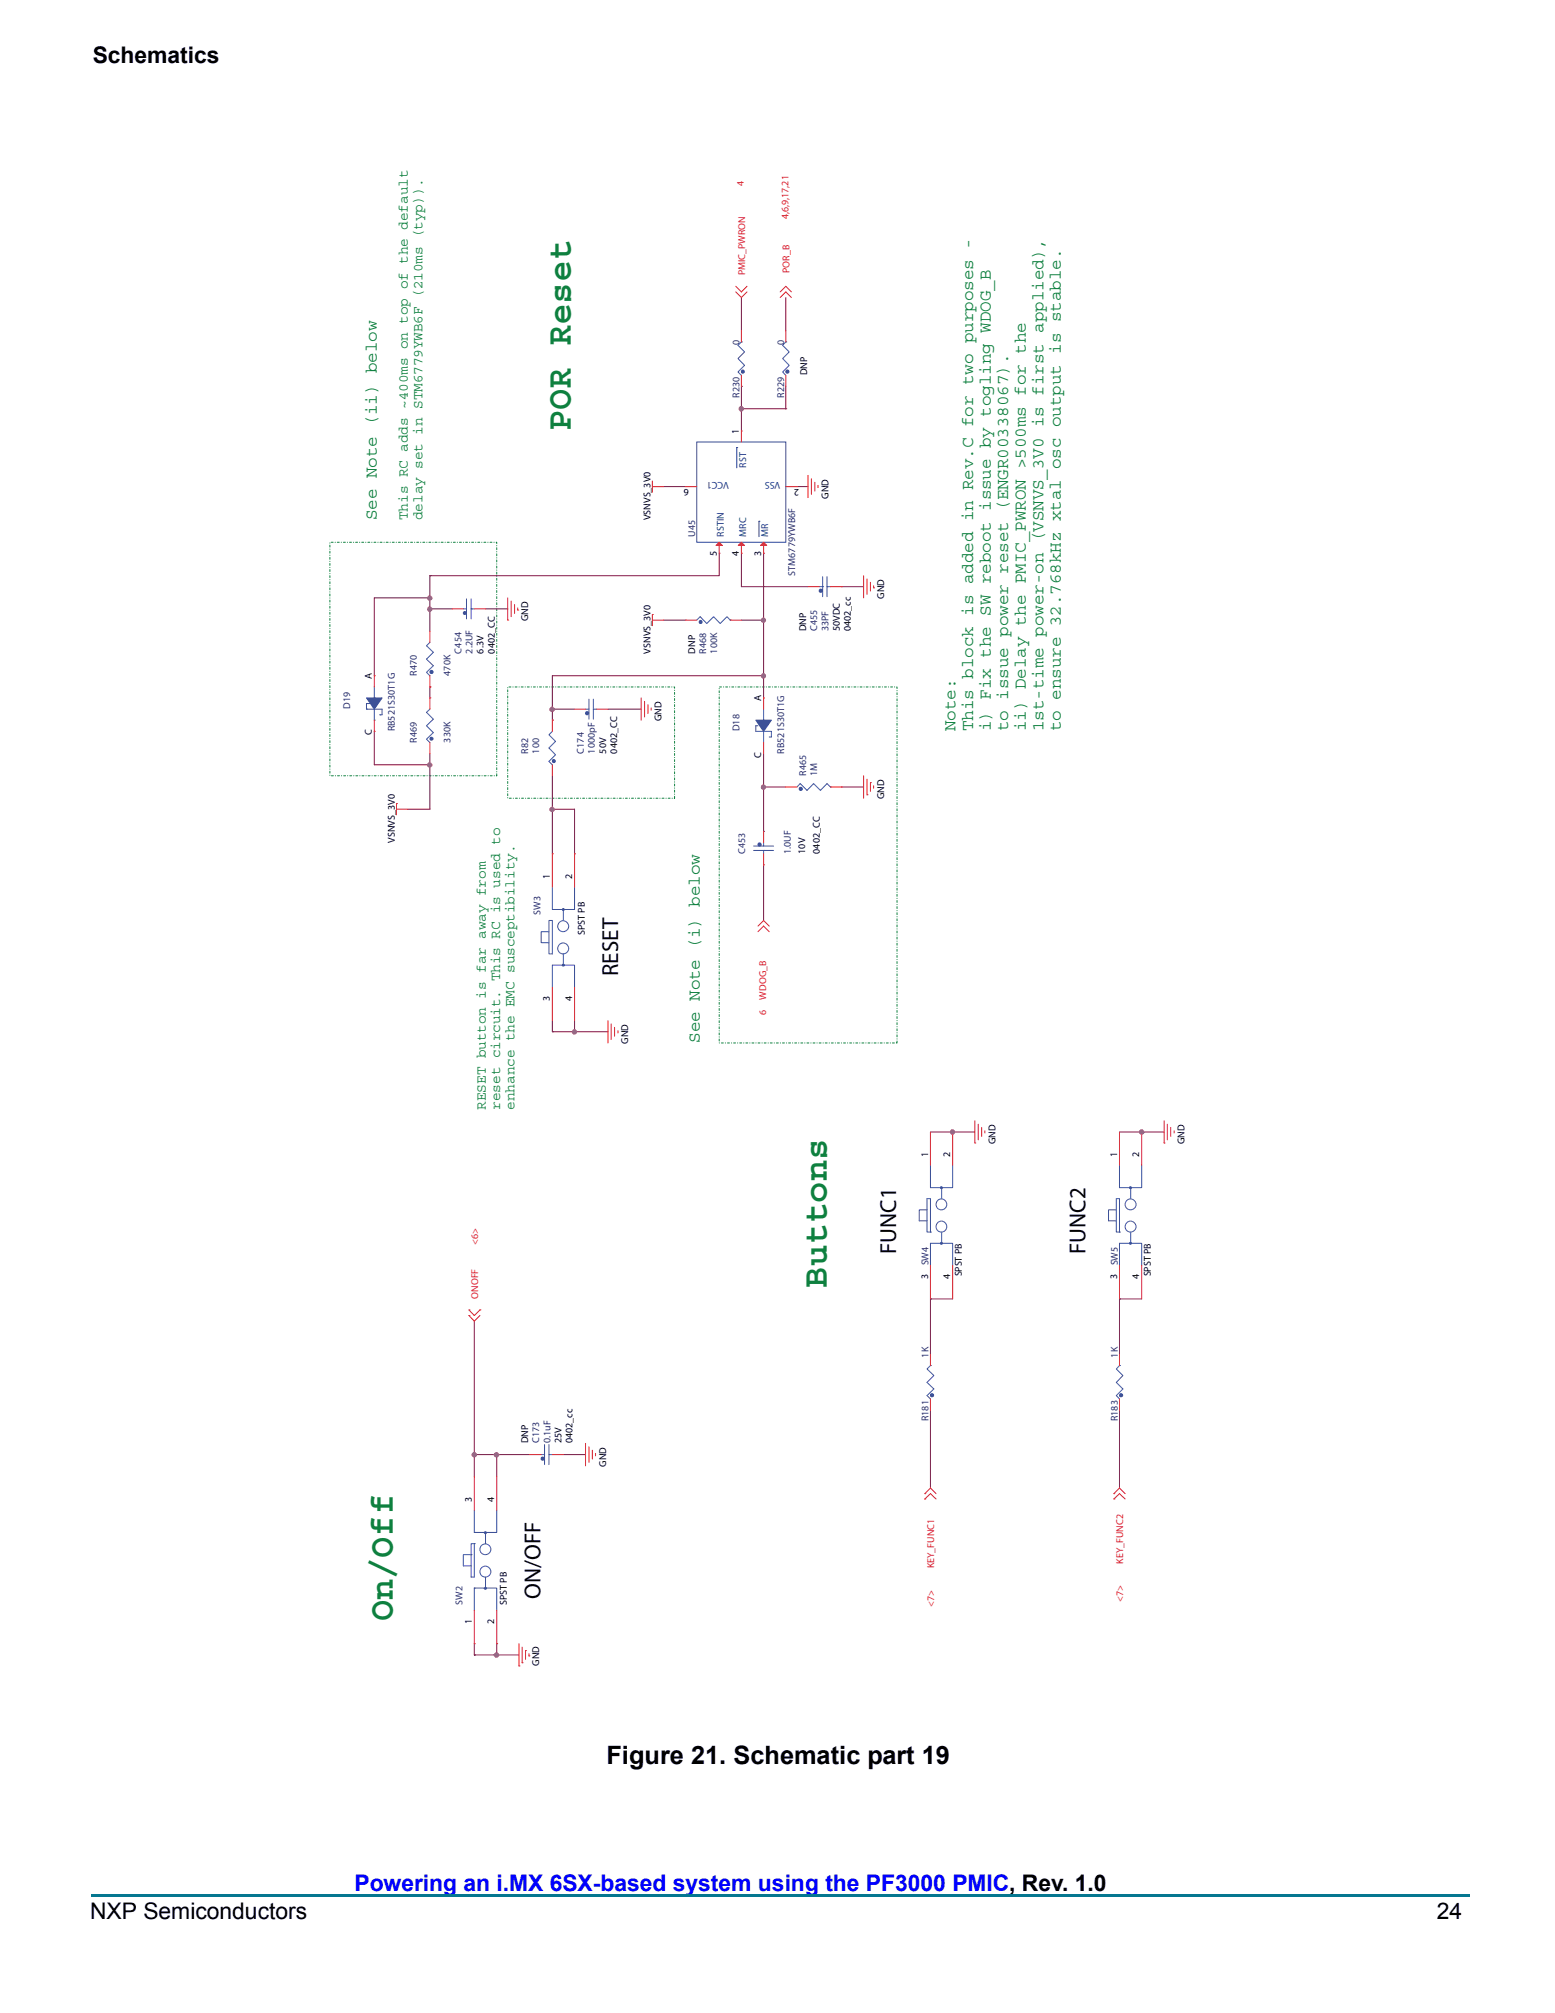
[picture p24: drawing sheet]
<svg xmlns="http://www.w3.org/2000/svg" width="216mm" height="279mm" viewBox="0 0 216 279" stroke-linecap="round" stroke-linejoin="round" font-family="sans-serif">
<defs><g id="words">
<g font-size="4.9" fill="#0e803f">
<text x="79.3" y="59.8" transform="rotate(-90 79.3 59.8)">POR Reset</text>
<text x="114.8" y="178.7" transform="rotate(-90 114.8 178.7)">Buttons</text>
<text x="54.5" y="225.1" transform="rotate(-90 54.5 225.1)">On/Off</text>
</g>
<text font-size="3.5" x="84.2" y="244.8">Figure 21. Schematic part 19</text>
<g font-size="3.2">
<text x="12.9" y="8.8">Schematics</text>
<text x="12.5" y="266.4">NXP Semiconductors</text>
<text x="199.5" y="266.4">24</text>
</g>
<g font-size="3.2" fill="#050504">
<text x="85.8" y="135.5" transform="rotate(-90 85.8 135.5)">RESET</text>
<text x="124.4" y="174.1" transform="rotate(-90 124.4 174.1)">FUNC1</text>
<text x="150.7" y="174.1" transform="rotate(-90 150.7 174.1)">FUNC2</text>
<text x="75" y="222" transform="rotate(-90 75 222)">ON/OFF</text>
</g>
<text font-size="3.2" fill="#00f" x="49.2" y="262.5">Powering an i.MX 6SX-based system using the PF3000 PMIC, Rev. 1.0</text>
<g font-size="2.4" fill="#0e803f">
<text x="52.3" y="72.2" transform="rotate(-90 52.3 72.2)">See Note (ii) below</text>
<text x="132.7" y="101.5" transform="rotate(-90 132.7 101.5)">Note:</text>
<text x="135.1" y="101.5" transform="rotate(-90 135.1 101.5)">This block is added in Rev.C for two purposes -</text>
<text x="137.6" y="101.5" transform="rotate(-90 137.6 101.5)">i) Fix the SW reboot issue by togling WDOG_B</text>
<text x="140" y="101.5" transform="rotate(-90 140 101.5)">to issue power reset (ENGR00338067).</text>
<text x="142.4" y="101.5" transform="rotate(-90 142.4 101.5)">ii) Delay the PMIC_PWRON &gt;500ms for the</text>
<text x="144.9" y="101.5" transform="rotate(-90 144.9 101.5)">1st-time power-on (VSNVS_3V0 is first applied),</text>
<text x="147.3" y="101.5" transform="rotate(-90 147.3 101.5)">to ensure 32.768kHz xtal osc output is stable.</text>
<text x="97.1" y="144.8" transform="rotate(-90 97.1 144.8)">See Note (i) below</text>
</g>
<g font-size="2" fill="#0e803f">
<text x="56.6" y="72.2" transform="rotate(-90 56.6 72.2)">This RC adds ~400ms on top of the default</text>
<text x="58.6" y="72.2" transform="rotate(-90 58.6 72.2)">delay set in STM6779YWB6F (210ms (typ)).</text>
<text x="67.4" y="154" transform="rotate(-90 67.4 154)">RESET button is far away from</text>
<text x="69.4" y="154" transform="rotate(-90 69.4 154)">reset circuit. This RC is used to</text>
<text x="71.4" y="154" transform="rotate(-90 71.4 154)">enhance the EMC susceptibility.</text>
</g>
<g font-size="1.4" fill="#ee2123">
<text x="103.3" y="25.9" transform="rotate(-90 103.3 25.9)">4</text>
<text x="109.5" y="30.5" transform="rotate(-90 109.5 30.5)">4,6,9,17,21</text>
<text x="103.4" y="38.2" transform="rotate(-90 103.4 38.2)">PMIC_PWRON</text>
<text x="109.6" y="37.9" transform="rotate(-90 109.6 37.9)">POR_B</text>
<text x="106.4" y="140.9" transform="rotate(-90 106.4 140.9)">6</text>
<text x="106.4" y="138.7" transform="rotate(-90 106.4 138.7)">WDOG_B</text>
<text x="66.4" y="172.8" transform="rotate(-90 66.4 172.8)">&lt;6&gt;</text>
<text x="66.4" y="180.3" transform="rotate(-90 66.4 180.3)">ONOFF</text>
<text x="129.7" y="217.6" transform="rotate(-90 129.7 217.6)">KEY_FUNC1</text>
<text x="155.9" y="217" transform="rotate(-90 155.9 217)">KEY_FUNC2</text>
<text x="129.7" y="223.1" transform="rotate(-90 129.7 223.1)">&lt;7&gt;</text>
<text x="155.9" y="222.4" transform="rotate(-90 155.9 222.4)">&lt;7&gt;</text>
</g>
<g font-size="1.4" fill="#272973">
<text x="102.7" y="47.9" transform="rotate(-90 102.7 47.9)">0</text>
<text x="108.9" y="47.9" transform="rotate(-90 108.9 47.9)">0</text>
<text x="102.7" y="55.2" transform="rotate(-90 102.7 55.2)">R230</text>
<text x="108.9" y="55.2" transform="rotate(-90 108.9 55.2)">R229</text>
<text x="96.5" y="74.5" transform="rotate(-90 96.5 74.5)">U45</text>
<text x="110.4" y="79.9" transform="rotate(-90 110.4 79.9)">STM6779YWB6F</text>
<text x="113.5" y="87.6" transform="rotate(-90 113.5 87.6)">C455</text>
<text x="115" y="87.6" transform="rotate(-90 115 87.6)">33PF</text>
<text x="57.9" y="93.8" transform="rotate(-90 57.9 93.8)">R470</text>
<text x="62.5" y="93.8" transform="rotate(-90 62.5 93.8)">470K</text>
<text x="64.1" y="90.7" transform="rotate(-90 64.1 90.7)">C454</text>
<text x="65.6" y="90.7" transform="rotate(-90 65.6 90.7)">2.2UF</text>
<text x="98" y="90.7" transform="rotate(-90 98 90.7)">R468</text>
<text x="99.6" y="90.7" transform="rotate(-90 99.6 90.7)">100K</text>
<text x="48.6" y="98.4" transform="rotate(-90 48.6 98.4)">D19</text>
<text x="54.8" y="101.5" transform="rotate(-90 54.8 101.5)">RB521S30T1G</text>
<text x="102.7" y="101.5" transform="rotate(-90 102.7 101.5)">D18</text>
<text x="57.9" y="103.1" transform="rotate(-90 57.9 103.1)">R469</text>
<text x="62.5" y="103.1" transform="rotate(-90 62.5 103.1)">330K</text>
<text x="73.3" y="104.6" transform="rotate(-90 73.3 104.6)">R82</text>
<text x="74.9" y="104.6" transform="rotate(-90 74.9 104.6)">100</text>
<text x="81.1" y="104.6" transform="rotate(-90 81.1 104.6)">C174</text>
<text x="82.6" y="104.6" transform="rotate(-90 82.6 104.6)">1000pF</text>
<text x="108.9" y="104.6" transform="rotate(-90 108.9 104.6)">RB521S30T1G</text>
<text x="111.9" y="107.7" transform="rotate(-90 111.9 107.7)">R465</text>
<text x="113.5" y="107.7" transform="rotate(-90 113.5 107.7)">1M</text>
<text x="103.4" y="118.5" transform="rotate(-90 103.4 118.5)">C453</text>
<text x="109.8" y="118.5" transform="rotate(-90 109.8 118.5)">1.0UF</text>
<text x="75" y="127" transform="rotate(-90 75 127)">SW3</text>
<text x="128.9" y="175.6" transform="rotate(-90 128.9 175.6)">SW4</text>
<text x="155.2" y="175.6" transform="rotate(-90 155.2 175.6)">SW5</text>
<text x="128.9" y="188.4" transform="rotate(-90 128.9 188.4)">1K</text>
<text x="155.2" y="188.4" transform="rotate(-90 155.2 188.4)">1K</text>
<text x="128.9" y="197.3" transform="rotate(-90 128.9 197.3)">R181</text>
<text x="155.2" y="197.3" transform="rotate(-90 155.2 197.3)">R183</text>
<text x="74.9" y="200.3" transform="rotate(-90 74.9 200.3)">C173</text>
<text x="76.4" y="200.3" transform="rotate(-90 76.4 200.3)">0.1uF</text>
<text x="64.2" y="222.8" transform="rotate(-90 64.2 222.8)">SW2</text>
</g>
<g font-size="1.4" fill="#050504">
<text x="112.1" y="52.1" transform="rotate(-90 112.1 52.1)">DNP</text>
<text x="102.6" y="60.3" transform="rotate(-90 102.6 60.3)">1</text>
<text x="95.7" y="67.9" transform="rotate(-180 95.7 67.9)">6</text>
<text x="111" y="67.9" transform="rotate(-180 111 67.9)">2</text>
<text x="115" y="69.2" transform="rotate(-90 115 69.2)">GND</text>
<text x="90.3" y="72.2" transform="rotate(-90 90.3 72.2)">VSNVS_3V0</text>
<text x="99.5" y="77.1" transform="rotate(-90 99.5 77.1)">5</text>
<text x="102.6" y="77.1" transform="rotate(-90 102.6 77.1)">4</text>
<text x="105.7" y="77.1" transform="rotate(-90 105.7 77.1)">3</text>
<text x="122.8" y="83.1" transform="rotate(-90 122.8 83.1)">GND</text>
<text x="73.3" y="86.2" transform="rotate(-90 73.3 86.2)">GND</text>
<text x="111.9" y="87.6" transform="rotate(-90 111.9 87.6)">DNP</text>
<text x="116.6" y="87.6" transform="rotate(-90 116.6 87.6)">50VDC</text>
<text x="118.1" y="87.6" transform="rotate(-90 118.1 87.6)">0402_cc</text>
<text x="51.6" y="94.3" transform="rotate(-90 51.6 94.3)">A</text>
<text x="67.1" y="90.7" transform="rotate(-90 67.1 90.7)">6.3V</text>
<text x="68.7" y="90.7" transform="rotate(-90 68.7 90.7)">0402_CC</text>
<text x="90.3" y="90.7" transform="rotate(-90 90.3 90.7)">VSNVS_3V0</text>
<text x="96.5" y="90.7" transform="rotate(-90 96.5 90.7)">DNP</text>
<text x="91.9" y="100.1" transform="rotate(-90 91.9 100.1)">GND</text>
<text x="105.7" y="97.3" transform="rotate(-90 105.7 97.3)">A</text>
<text x="51.6" y="102.1" transform="rotate(-90 51.6 102.1)">C</text>
<text x="84.1" y="104.6" transform="rotate(-90 84.1 104.6)">50V</text>
<text x="85.7" y="104.6" transform="rotate(-90 85.7 104.6)">0402_CC</text>
<text x="105.7" y="105.2" transform="rotate(-90 105.7 105.2)">C</text>
<text x="122.8" y="110.9" transform="rotate(-90 122.8 110.9)">GND</text>
<text x="54.8" y="117" transform="rotate(-90 54.8 117)">VSNVS_3V0</text>
<text x="111.8" y="118.5" transform="rotate(-90 111.8 118.5)">10V</text>
<text x="113.8" y="118.5" transform="rotate(-90 113.8 118.5)">0402_CC</text>
<text x="76.4" y="122" transform="rotate(-90 76.4 122)">1</text>
<text x="79.4" y="122" transform="rotate(-90 79.4 122)">2</text>
<text x="81.2" y="129.8" transform="rotate(-90 81.2 129.8)">SPST PB</text>
<text x="76.4" y="138.9" transform="rotate(-90 76.4 138.9)">3</text>
<text x="79.4" y="138.9" transform="rotate(-90 79.4 138.9)">4</text>
<text x="87.2" y="144.9" transform="rotate(-90 87.2 144.9)">GND</text>
<text x="128.8" y="160.6" transform="rotate(-90 128.8 160.6)">1</text>
<text x="131.9" y="160.6" transform="rotate(-90 131.9 160.6)">2</text>
<text x="138.2" y="158.8" transform="rotate(-90 138.2 158.8)">GND</text>
<text x="155.1" y="160.6" transform="rotate(-90 155.1 160.6)">1</text>
<text x="158.2" y="160.6" transform="rotate(-90 158.2 160.6)">2</text>
<text x="164.4" y="158.8" transform="rotate(-90 164.4 158.8)">GND</text>
<text x="128.8" y="177.5" transform="rotate(-90 128.8 177.5)">3</text>
<text x="131.9" y="177.5" transform="rotate(-90 131.9 177.5)">4</text>
<text x="133.6" y="177.2" transform="rotate(-90 133.6 177.2)">SPST PB</text>
<text x="155.1" y="177.5" transform="rotate(-90 155.1 177.5)">3</text>
<text x="158.2" y="177.5" transform="rotate(-90 158.2 177.5)">4</text>
<text x="159.8" y="177.2" transform="rotate(-90 159.8 177.2)">SPST PB</text>
<text x="73.3" y="200.3" transform="rotate(-90 73.3 200.3)">DNP</text>
<text x="78" y="200.3" transform="rotate(-90 78 200.3)">25V</text>
<text x="79.5" y="200.3" transform="rotate(-90 79.5 200.3)">0402_cc</text>
<text x="84.1" y="203.6" transform="rotate(-90 84.1 203.6)">GND</text>
<text x="65.5" y="208.5" transform="rotate(-90 65.5 208.5)">3</text>
<text x="68.6" y="208.5" transform="rotate(-90 68.6 208.5)">4</text>
<text x="65.5" y="225.4" transform="rotate(-90 65.5 225.4)">1</text>
<text x="68.6" y="225.4" transform="rotate(-90 68.6 225.4)">2</text>
<text x="70.4" y="222.8" transform="rotate(-90 70.4 222.8)">SPST PB</text>
<text x="74.9" y="231.2" transform="rotate(-90 74.9 231.2)">GND</text>
</g>
<g font-size="1.4" fill="#17437e">
<text x="103.6" y="64.9" transform="rotate(-90 103.6 64.9)">RST</text>
<text x="101.2" y="66.9" transform="rotate(-180 101.2 66.9)">VCC1</text>
<text x="108.3" y="66.9" transform="rotate(-180 108.3 66.9)">VSS</text>
<text x="100.5" y="74.5" transform="rotate(-90 100.5 74.5)">RSTIN</text>
<text x="103.6" y="74.5" transform="rotate(-90 103.6 74.5)">MRC</text>
<text x="106.7" y="74.5" transform="rotate(-90 106.7 74.5)">MR</text>
</g>
</g></defs>
<path d="M12.6 262.9h.2v.4h-.2z" fill="#057790"/>
<path d="M12.8 263.1h191.2" fill="none" stroke="#057790" stroke-width=".36"/>
<path d="M25.9 21.3h168v220.5h-168z" fill="#fff"/>
<path d="M45.8 75.3h23.2v32.4h-23.2zM70.5 95.3h23.2v15.5h-23.2zM99.9 95.3h24.6v49.5h-24.6z" fill="none" stroke="#0e803f" stroke-width=".14" stroke-dasharray=".3 .3 0 .3"/>
<path d="M129.2 157.1h3.1M129.2 180.3h3.1" fill="none" stroke="#7f1441" stroke-width=".14"/>
<circle cx="132.2" cy="157.1" r=".3" fill="#b8529f"/>
<circle cx="132.2" cy="157.1" r=".3" fill="none" stroke="#b8529f" stroke-width=".14"/>
<path d="M155.4 157.1h3.1M155.4 180.3h3.1" fill="none" stroke="#7f1441" stroke-width=".14"/>
<circle cx="158.5" cy="157.1" r=".3" fill="#b8529f"/>
<circle cx="158.5" cy="157.1" r=".3" fill="none" stroke="#b8529f" stroke-width=".14"/>
<path d="M69 229.7h3.1" fill="none" stroke="#7f1441" stroke-width=".14"/>
<circle cx="68.9" cy="229.7" r=".3" fill="#b8529f"/>
<circle cx="68.9" cy="229.7" r=".3" fill="none" stroke="#b8529f" stroke-width=".14"/>
<path d="M132.3 157.1h3M158.5 157.1h3.1M65.9 201.9h3.1M65.9 201.9v3.1M65.9 201.9h.1M73.6 201.9h-4.6v3.1M78.2 201.9h3.1M65.9 229.7h3.1M65.9 229.7h.1M65.9 228.1v1.6M69 229.7h.1M69 228.1v1.6" fill="none" stroke="#7f1441" stroke-width=".14"/>
<circle cx="68.9" cy="201.9" r=".3" fill="#b8529f"/>
<circle cx="68.9" cy="201.9" r=".3" fill="none" stroke="#b8529f" stroke-width=".14"/>
<path d="M65.9 183.4v18.5" fill="none" stroke="#7f1441" stroke-width=".14"/>
<circle cx="65.8" cy="201.9" r=".3" fill="#b8529f"/>
<circle cx="65.8" cy="201.9" r=".3" fill="none" stroke="#b8529f" stroke-width=".14"/>
<path d="M84.4 98.4h4.6M106 86.1h.1M106 86.1v7.7h-29.3M129.2 180.3h.1M129.2 195.7v10.8M129.2 180.3v7.7M155.4 180.3h.1M155.4 195.7v10.8M155.4 180.3v7.7" fill="none" stroke="#7f1441" stroke-width=".14"/>
<circle cx="106" cy="93.8" r=".3" fill="#b8529f"/>
<circle cx="106" cy="93.8" r=".3" fill="none" stroke="#b8529f" stroke-width=".14"/>
<path d="M76.7 93.8v4.6" fill="none" stroke="#7f1441" stroke-width=".14"/>
<circle cx="76.7" cy="98.5" r=".3" fill="#b8529f"/>
<circle cx="76.7" cy="98.5" r=".3" fill="none" stroke="#b8529f" stroke-width=".14"/>
<path d="M106 115.4h.1M106 104.6v4.6M109.1 109.2h-3.1v6.2M116.8 109.2h3.1" fill="none" stroke="#7f1441" stroke-width=".14"/>
<circle cx="106" cy="109.3" r=".3" fill="#b8529f"/>
<circle cx="106" cy="109.3" r=".3" fill="none" stroke="#b8529f" stroke-width=".14"/>
<path d="M92.1 67.5h3.1M62.8 84.5h-3.1v3.1M67.4 84.5h3.1M76.7 98.4h3.1M92.1 86.1h3.1M102.9 86.1h3.1M106 93.8v3.1M106 120v7.8" fill="none" stroke="#7f1441" stroke-width=".14"/>
<circle cx="59.7" cy="84.5" r=".3" fill="#b8529f"/>
<circle cx="59.7" cy="84.5" r=".3" fill="none" stroke="#b8529f" stroke-width=".14"/>
<path d="M106 76.8v9.3M59.7 83v1.5M106 86.1h.1" fill="none" stroke="#7f1441" stroke-width=".14"/>
<circle cx="106" cy="86.1" r=".3" fill="#b8529f"/>
<circle cx="106" cy="86.1" r=".3" fill="none" stroke="#b8529f" stroke-width=".14"/>
<path d="M102.9 53.6h.1M102.9 53.6v3.1h6.2M99.9 76.8v3.1h-40.2M59.7 106.2v6.1h-3.1" fill="none" stroke="#7f1441" stroke-width=".14"/>
<circle cx="102.9" cy="56.7" r=".3" fill="#b8529f"/>
<circle cx="102.9" cy="56.7" r=".3" fill="none" stroke="#b8529f" stroke-width=".14"/>
<path d="M102.9 56.7h.1M102.9 56.7v3.1M109.1 56.7h.1M109.1 53.6v3.1M102.9 76.8v4.6h9.3M52 83h7.7M59.7 95.3h.1M59.7 95.3v1.6M116.8 81.4h3.1" fill="none" stroke="#7f1441" stroke-width=".14"/>
<circle cx="59.7" cy="83" r=".3" fill="#b8529f"/>
<circle cx="59.7" cy="83" r=".3" fill="none" stroke="#b8529f" stroke-width=".14"/>
<path d="M52 83v10.8M59.7 104.6v1.6h-7.7" fill="none" stroke="#7f1441" stroke-width=".14"/>
<circle cx="59.7" cy="106.2" r=".3" fill="#b8529f"/>
<circle cx="59.7" cy="106.2" r=".3" fill="none" stroke="#b8529f" stroke-width=".14"/>
<path d="M102.9 41.3v4.6M109.1 41.3v4.6M59.7 79.9h.1M59.7 79.9v3.1M110.7 67.5h1.5M76.7 100h.1M76.7 98.4v1.6M52 101.5v4.7M76.7 107.7v4.6h3.1" fill="none" stroke="#7f1441" stroke-width=".14"/>
<circle cx="76.7" cy="112.3" r=".3" fill="#b8529f"/>
<circle cx="76.7" cy="112.3" r=".3" fill="none" stroke="#b8529f" stroke-width=".14"/>
<path d="M76.7 112.3v6.2M79.8 112.3v6.2M76.7 143.2h3.1M79.8 143.2h.1M79.8 141.7v1.5M79.8 143.2h4.6" fill="none" stroke="#7f1441" stroke-width=".14"/>
<circle cx="79.8" cy="143.2" r=".3" fill="#b8529f"/>
<circle cx="79.8" cy="143.2" r=".3" fill="none" stroke="#b8529f" stroke-width=".14"/>
<path d="M76.7 143.2h.1M76.7 141.7v1.5" fill="none" stroke="#7f1441" stroke-width=".14"/>
<g fill="none" stroke="#ee2123" stroke-width=".14">
<path d="M102.2 39.7l.7 .8 .8-.8M102.2 40.5l.7 .8 .8-.8M108.3 40.5l.8-.8 .8 .8M108.3 41.3l.8-.8 .8 .8M90.6 67.5h1.5M90.6 66.8v1.5M112.2 66v3.1M112.7 66.5v2.1M113.1 66.9v1.3M113.6 67.4v.3M119.9 79.9v3.1M70.5 86.1h.1"/>
<path d="M70.5 83v3.1M71 83.4v2.2M71.4 83.9v1.3M71.9 84.7h.1M71.9 84.4v.3M89 96.9v3.1M89.5 97.3v2.2M90 97.8v1.2M90.4 98.3v.3M90.6 86.1h1.5M90.6 85.3h.1M90.6 85.3v1.5"/>
<path d="M120.4 80.3v2.2M120.9 80.8v1.2M121.3 81.6h.1M121.3 81.3v.3M55 112.3h1.6M55 111.5h.1M55 111.5v1.6M119.9 107.7v3.1M120.4 110.3h.1M120.4 108.2v2.1M120.9 108.6h.1M120.9 108.6v1.2"/>
<path d="M121.3 109.1v.3M105.2 128.5l.8-.7 .8 .7M105.2 129.3l.8-.8 .8 .8M84.4 141.7v3.1M84.9 142.1v2.2M85.3 142.6v1.2M85.8 143.1v.3M135.3 158.6h.1M135.3 155.6v3M135.8 156v2.2M136.3 156.5v1.2M136.7 157v.3"/>
<path d="M161.6 158.6h.1M161.6 155.6v3M162.1 156v2.2M162.5 156.5v1.2M163 157v.3M65.1 182.6h.1M65.1 181.8h.1M65.1 182.6l.8 .8 .7-.8M65.1 181.8l.8 .8 .7-.8M66.6 181.8h.1M81.3 200.3v3.2M81.8 200.8v2.2"/>
<path d="M82.2 201.3v1.2M82.7 201.7v.4M128.4 207.3l.8-.8 .8 .8M128.4 208.1l.8-.8 .8 .8M128.4 207.3h.1M128.4 208.1h.1M154.7 207.3l.7-.8 .8 .8M154.7 208.1l.7-.8 .8 .8M154.7 207.3h.1M154.7 208.1h.1M72.1 231.2h.1M72.1 228.1v3.1"/>
<path d="M72.5 230.8h.1M72.5 228.6v2.2M73 229.1h.1M73 229.1v1.2M73.4 229.8h.1M73.4 229.5v.3"/>
</g>
<path d="M81.8 97v2.8M82.4 98.4h.5M82.4 97v2.8" fill="none" stroke="#3a54a4" stroke-width=".14"/>
<path d="M81.3 98.8h.4v.4h-.4z" fill-rule="evenodd" fill="#3a54a4"/>
<g fill="none" stroke="#3a54a4" stroke-width=".14">
<path d="M81.3 98.4h.5M81.3 98.8h.4v.4h-.4zM65.4 214.3h.5v4.6h-.5zM65.4 215.8h.1M65.4 215.8h-1.1v1.5h1.1M65.9 209.6v3.1M65.9 212.7h.1M65.9 214.3h.1M67.4 218.9v1.5M67.4 212.7v1.6M69 209.6v3.1h-3.1M65.9 220.4h3.1v3.1"/>
<path d="M65.9 220.4v3.1M65.9 220.4h.1"/>
<circle cx="67.4" cy="215" r=".75"/>
<circle cx="67.4" cy="218.1" r=".76"/>
</g>
<path d="M79.8 98.4h1.5M82.9 98.4h1.5" fill="none" stroke="#ee2123" stroke-width=".14"/>
<path d="M67.3 220.4h.2v.2h-.2z" fill-rule="evenodd" fill="#3a54a4"/>
<path d="M67.3 220.4h.2v.2h-.2z" fill="none" stroke="#3a54a4" stroke-width=".14"/>
<path d="M67.3 212.6h.2v.2h-.2z" fill-rule="evenodd" fill="#3a54a4"/>
<path d="M96.7 61.3h12.4v14h-12.4zM67.3 212.6h.2v.2h-.2z" fill="none" stroke="#3a54a4" stroke-width=".14"/>
<path d="M102.9 59.8h.1M102.9 59.8v1.5M109.1 67.5h1.6M65.9 205v4.6M69 205v4.6M65.9 228.1h.1M65.9 223.5v4.6M69 228.1h.1M69 223.5v4.6" fill="none" stroke="#ee2123" stroke-width=".14"/>
<path d="M102.3 62.1h.1M102.3 62.1v2.8" fill="none" stroke="#17437e" stroke-width=".14"/>
<path d="M105.6 75.7l.4-.4 .5 .4z" fill="#ee2123"/>
<path d="M105.6 75.7l.4-.4 .5 .4zM106 76.8h.1M106 75.3v1.5" fill="none" stroke="#ee2123" stroke-width=".14"/>
<path d="M105.4 72.4h.1M105.4 72.4v2.1" fill="none" stroke="#17437e" stroke-width=".14"/>
<path d="M102.5 75.7l.4-.4 .5 .4z" fill="#ee2123"/>
<path d="M102.5 75.7l.4-.4 .5 .4zM102.9 76.8h.1M102.9 75.3v1.5" fill="none" stroke="#ee2123" stroke-width=".14"/>
<path d="M99.4 75.7l.5-.4 .4 .4z" fill="#ee2123"/>
<path d="M95.2 67.5h1.5M99.4 75.7l.5-.4 .4 .4zM99.9 76.8h.1M99.9 75.3v1.5" fill="none" stroke="#ee2123" stroke-width=".14"/>
<path d="M155.4 189.5h.1M155.4 189.5l-.4 .5 .9 .9-.9 1 .9 .9-.9 .9 .4 .5" fill="none" stroke="#3a54a4" stroke-width=".14"/>
<path d="M155.5 193.5h.3v.3h-.3z" fill-rule="evenodd" fill="#3a54a4"/>
<path d="M106 100h.1M106 98.4v1.6M104.9 100.7v.8h2.2v.8M106 101.5v1.6M155.5 193.5h.3v.3h-.3z" fill="none" stroke="#3a54a4" stroke-width=".14"/>
<path d="M155.4 194.2v1.5M155.4 188v1.5" fill="none" stroke="#ee2123" stroke-width=".14"/>
<path d="M104.9 100h2.2l-1.1 1.5z" fill="#3a54a4"/>
<path d="M64.8 83.1v2.8M65.4 83.1v2.8M65.4 84.5h.1M65.4 84.5h.5M104.9 100h2.2l-1.1 1.5zM104.9 100.7h.3M106.8 102.3h.3" fill="none" stroke="#3a54a4" stroke-width=".14"/>
<path d="M106 96.9h.1M106 96.9v1.5M106 103.1v1.5" fill="none" stroke="#ee2123" stroke-width=".14"/>
<path d="M64.4 84.9h.3v.3h-.3z" fill-rule="evenodd" fill="#3a54a4"/>
<path d="M109.1 47.5h.1M109.1 47.5l-.4 .4 .9 .9-.9 1 .9 .9-.9 .9 .4 .5M64.3 84.5h.5M64.4 84.9h.3v.3h-.3z" fill="none" stroke="#3a54a4" stroke-width=".14"/>
<path d="M62.8 84.5h1.5M65.9 84.5h1.5" fill="none" stroke="#ee2123" stroke-width=".14"/>
<path d="M109.2 51.4h.3v.3h-.3z" fill-rule="evenodd" fill="#3a54a4"/>
<path d="M109.2 51.4h.3v.3h-.3zM104.6 118h2.8M104.6 117.4h2.8M106 118h.1M106 118v.5" fill="none" stroke="#3a54a4" stroke-width=".14"/>
<path d="M109.1 52.1v1.5M109.1 45.9v1.6" fill="none" stroke="#ee2123" stroke-width=".14"/>
<path d="M105.3 117.1h.3v.3h-.3z" fill-rule="evenodd" fill="#3a54a4"/>
<path d="M96.7 86.1l.5-.5 .9 .9 1-.9 .9 .9 .9-.9 .5 .5M101.4 86.1h.1M105.3 117.1h.3v.3h-.3zM106 117v.4" fill="none" stroke="#3a54a4" stroke-width=".14"/>
<path d="M106 115.4v1.6M106 118.5v1.5M106 120h.1" fill="none" stroke="#ee2123" stroke-width=".14"/>
<path d="M97.1 86.2h.3v.3h-.3z" fill-rule="evenodd" fill="#3a54a4"/>
<path d="M102.9 47.5h.1M102.9 47.5l-.4 .4 .9 .9-.9 1 .9 .9-.9 .9 .4 .5M97.1 86.2h.3v.3h-.3z" fill="none" stroke="#3a54a4" stroke-width=".14"/>
<path d="M95.2 86.1h1.5M101.4 86.1h1.5" fill="none" stroke="#ee2123" stroke-width=".14"/>
<path d="M103 51.4h.3v.3h-.3z" fill-rule="evenodd" fill="#3a54a4"/>
<path d="M103 51.4h.3v.3h-.3zM110.7 109.2l.4-.4 .9 .9 1-.9 .9 .9 .9-.9 .5 .4M115.3 109.2h.1" fill="none" stroke="#3a54a4" stroke-width=".14"/>
<path d="M102.9 52.1v1.5M102.9 45.9v1.6" fill="none" stroke="#ee2123" stroke-width=".14"/>
<path d="M111 109.3h.3v.4h-.3z" fill-rule="evenodd" fill="#3a54a4"/>
<path d="M50.9 98.4h2.2v.8M50.9 98.4h.1M50.9 97.7v.7M52 96.9h.1M52 100h.1M52 95.3v1.6M52 98.4v1.6M111 109.3h.3v.4h-.3z" fill="none" stroke="#3a54a4" stroke-width=".14"/>
<path d="M109.1 109.2h1.6M115.3 109.2h1.5M116.8 109.2h.1" fill="none" stroke="#ee2123" stroke-width=".14"/>
<path d="M50.9 96.9h2.2l-1.1 1.5z" fill="#3a54a4"/>
<path d="M50.9 97.7h.3M50.9 96.9h2.2l-1.1 1.5zM51.2 97.7h.1M52.7 99.2h.4M52.7 99.2h.1M76.7 101.5l-.5 .5 .9 .9-.9 .9 .9 1-.9 .9 .5 .5" fill="none" stroke="#3a54a4" stroke-width=".14"/>
<path d="M52 93.8h.1M52 93.8v1.5M52 100v1.5M52 101.5h.1" fill="none" stroke="#ee2123" stroke-width=".14"/>
<path d="M76.7 105.5h.3v.3h-.3z" fill-rule="evenodd" fill="#3a54a4"/>
<path d="M59.7 98.4l-.5 .5 1 .9-1 .9 1 1-1 .9 .5 .5M76.7 105.5h.3v.3h-.3z" fill="none" stroke="#3a54a4" stroke-width=".14"/>
<path d="M76.7 100h.1M76.7 100v1.5M76.7 106.2v1.5" fill="none" stroke="#ee2123" stroke-width=".14"/>
<path d="M59.7 102.4h.4v.3h-.4z" fill-rule="evenodd" fill="#3a54a4"/>
<g fill="none" stroke="#3a54a4" stroke-width=".14">
<path d="M59.7 102.4h.4v.3h-.4zM128.7 166.4h.5v4.6h-.5zM128.7 167.9h-1.1v1.6h1.1M129.2 161.7v3.1h3.1v-3.1M129.2 175.6v-3h3.1v3M129.2 171h.1M130.7 164.8v1.6M130.7 171v1.6"/>
<circle cx="130.7" cy="167.2" r=".76"/>
<circle cx="130.7" cy="170.2" r=".76"/>
</g>
<path d="M59.7 96.9h.1M59.7 96.9v1.5M59.7 103.1v1.5" fill="none" stroke="#ee2123" stroke-width=".14"/>
<path d="M130.6 164.8h.2v.2h-.2z" fill-rule="evenodd" fill="#3a54a4"/>
<path d="M130.6 164.8h.2v.2h-.2z" fill="none" stroke="#3a54a4" stroke-width=".14"/>
<path d="M130.6 172.5h.2v.2h-.2z" fill-rule="evenodd" fill="#3a54a4"/>
<path d="M114.2 80v2.8M114.8 81.4h.5M114.8 80v2.8M114.8 81.4h.1M130.6 172.5h.2v.2h-.2z" fill="none" stroke="#3a54a4" stroke-width=".14"/>
<path d="M129.2 157.1v4.6M132.3 157.1v4.6M129.2 175.6v4.7M132.3 175.6v4.7" fill="none" stroke="#ee2123" stroke-width=".14"/>
<path d="M113.8 81.8h.3v.4h-.3z" fill-rule="evenodd" fill="#3a54a4"/>
<path d="M59.7 89.2l-.5 .4 1 .9-1 1 1 .9-1 .9 .5 .5M113.7 81.4h.5M113.8 81.8h.3v.4h-.3zM114.2 81.4h.1" fill="none" stroke="#3a54a4" stroke-width=".14"/>
<path d="M112.2 81.4h1.5M115.3 81.4h1.5M116.8 81.4h.1" fill="none" stroke="#ee2123" stroke-width=".14"/>
<path d="M59.7 93.1h.4v.3h-.4z" fill-rule="evenodd" fill="#3a54a4"/>
<g fill="none" stroke="#3a54a4" stroke-width=".14">
<path d="M59.7 93.1h.4v.3h-.4zM76.2 129.3h-1.1v1.5h1.1M76.2 127.8h.5v4.6h-.5zM76.7 123.1v3.1h3.1v-3.1M76.7 137v-3h3.1v3M78.2 126.2v1.6M78.2 134h.1M78.2 132.4v1.6"/>
<circle cx="78.2" cy="131.6" r=".76"/>
<circle cx="78.2" cy="128.6" r=".76"/>
</g>
<path d="M59.7 95.3h.1M59.7 87.6v1.6M59.7 93.8v1.5" fill="none" stroke="#ee2123" stroke-width=".14"/>
<path d="M78.1 126.1h.2v.2h-.2z" fill-rule="evenodd" fill="#3a54a4"/>
<path d="M78.1 126.1h.2v.2h-.2z" fill="none" stroke="#3a54a4" stroke-width=".14"/>
<path d="M78.1 133.9h.2v.2h-.2z" fill-rule="evenodd" fill="#3a54a4"/>
<g fill="none" stroke="#3a54a4" stroke-width=".14">
<path d="M78.1 133.9h.2v.2h-.2zM155 166.4h.4v4.6h-.4zM155 167.9h-1.1v1.6h1.1M155.4 161.7v3.1h3.1v-3.1M155.4 175.6v-3h3.1v3M155.4 171h.1M157 164.8v1.6M157 171v1.6"/>
<circle cx="157" cy="167.2" r=".76"/>
<circle cx="157" cy="170.2" r=".76"/>
</g>
<path d="M76.7 118.5h.1M76.7 118.5v4.6M79.8 118.5h.1M79.8 118.5v4.6M76.7 137v4.7M79.8 137v4.7" fill="none" stroke="#ee2123" stroke-width=".14"/>
<path d="M156.9 164.8h.2v.2h-.2z" fill-rule="evenodd" fill="#3a54a4"/>
<path d="M156.9 164.8h.2v.2h-.2z" fill="none" stroke="#3a54a4" stroke-width=".14"/>
<path d="M156.9 172.5h.2v.2h-.2z" fill-rule="evenodd" fill="#3a54a4"/>
<path d="M156.9 172.5h.2v.2h-.2zM75.6 200.5v2.8M76.2 200.5v2.8M76.2 201.9h.5" fill="none" stroke="#3a54a4" stroke-width=".14"/>
<path d="M155.4 157.1v4.6M158.5 157.1v4.6M155.4 175.6v4.7M158.5 175.6v4.7" fill="none" stroke="#ee2123" stroke-width=".14"/>
<path d="M75.2 202.3h.3v.3h-.3z" fill-rule="evenodd" fill="#3a54a4"/>
<path d="M129.2 189.5h.1M129.2 189.5l-.5 .5 1 .9-1 1 1 .9-1 .9 .5 .5M75.1 201.9h.5M75.2 202.3h.3v.3h-.3z" fill="none" stroke="#3a54a4" stroke-width=".14"/>
<path d="M73.6 201.9h1.5M76.7 201.9h1.5" fill="none" stroke="#ee2123" stroke-width=".14"/>
<path d="M129.2 193.5h.4v.3h-.4z" fill-rule="evenodd" fill="#3a54a4"/>
<path d="M129.2 193.5h.4v.3h-.4z" fill="none" stroke="#3a54a4" stroke-width=".14"/>
<path d="M129.2 194.2v1.5M129.2 188v1.5" fill="none" stroke="#ee2123" stroke-width=".14"/>
<circle cx="132.2" cy="157.1" r=".3" fill="#b8529f"/>
<circle cx="132.2" cy="157.1" r=".3" fill="none" stroke="#b8529f" stroke-width=".14"/>
<circle cx="158.5" cy="157.1" r=".3" fill="#b8529f"/>
<circle cx="158.5" cy="157.1" r=".3" fill="none" stroke="#b8529f" stroke-width=".14"/>
<circle cx="68.9" cy="229.7" r=".3" fill="#b8529f"/>
<circle cx="68.9" cy="229.7" r=".3" fill="none" stroke="#b8529f" stroke-width=".14"/>
<circle cx="68.9" cy="201.9" r=".3" fill="#b8529f"/>
<circle cx="68.9" cy="201.9" r=".3" fill="none" stroke="#b8529f" stroke-width=".14"/>
<circle cx="65.8" cy="201.9" r=".3" fill="#b8529f"/>
<circle cx="65.8" cy="201.9" r=".3" fill="none" stroke="#b8529f" stroke-width=".14"/>
<circle cx="106" cy="93.8" r=".3" fill="#b8529f"/>
<circle cx="106" cy="93.8" r=".3" fill="none" stroke="#b8529f" stroke-width=".14"/>
<circle cx="76.7" cy="98.5" r=".3" fill="#b8529f"/>
<circle cx="76.7" cy="98.5" r=".3" fill="none" stroke="#b8529f" stroke-width=".14"/>
<circle cx="106" cy="109.3" r=".3" fill="#b8529f"/>
<circle cx="106" cy="109.3" r=".3" fill="none" stroke="#b8529f" stroke-width=".14"/>
<circle cx="59.7" cy="84.5" r=".3" fill="#b8529f"/>
<circle cx="59.7" cy="84.5" r=".3" fill="none" stroke="#b8529f" stroke-width=".14"/>
<circle cx="106" cy="86.1" r=".3" fill="#b8529f"/>
<circle cx="106" cy="86.1" r=".3" fill="none" stroke="#b8529f" stroke-width=".14"/>
<circle cx="102.9" cy="56.7" r=".3" fill="#b8529f"/>
<circle cx="102.9" cy="56.7" r=".3" fill="none" stroke="#b8529f" stroke-width=".14"/>
<circle cx="59.7" cy="83" r=".3" fill="#b8529f"/>
<circle cx="59.7" cy="83" r=".3" fill="none" stroke="#b8529f" stroke-width=".14"/>
<circle cx="59.7" cy="106.2" r=".3" fill="#b8529f"/>
<circle cx="59.7" cy="106.2" r=".3" fill="none" stroke="#b8529f" stroke-width=".14"/>
<circle cx="76.7" cy="112.3" r=".3" fill="#b8529f"/>
<circle cx="76.7" cy="112.3" r=".3" fill="none" stroke="#b8529f" stroke-width=".14"/>
<circle cx="79.8" cy="143.2" r=".3" fill="#b8529f"/>
<circle cx="79.8" cy="143.2" r=".3" fill="none" stroke="#b8529f" stroke-width=".14"/>
<use href="#words"/>
</svg>
